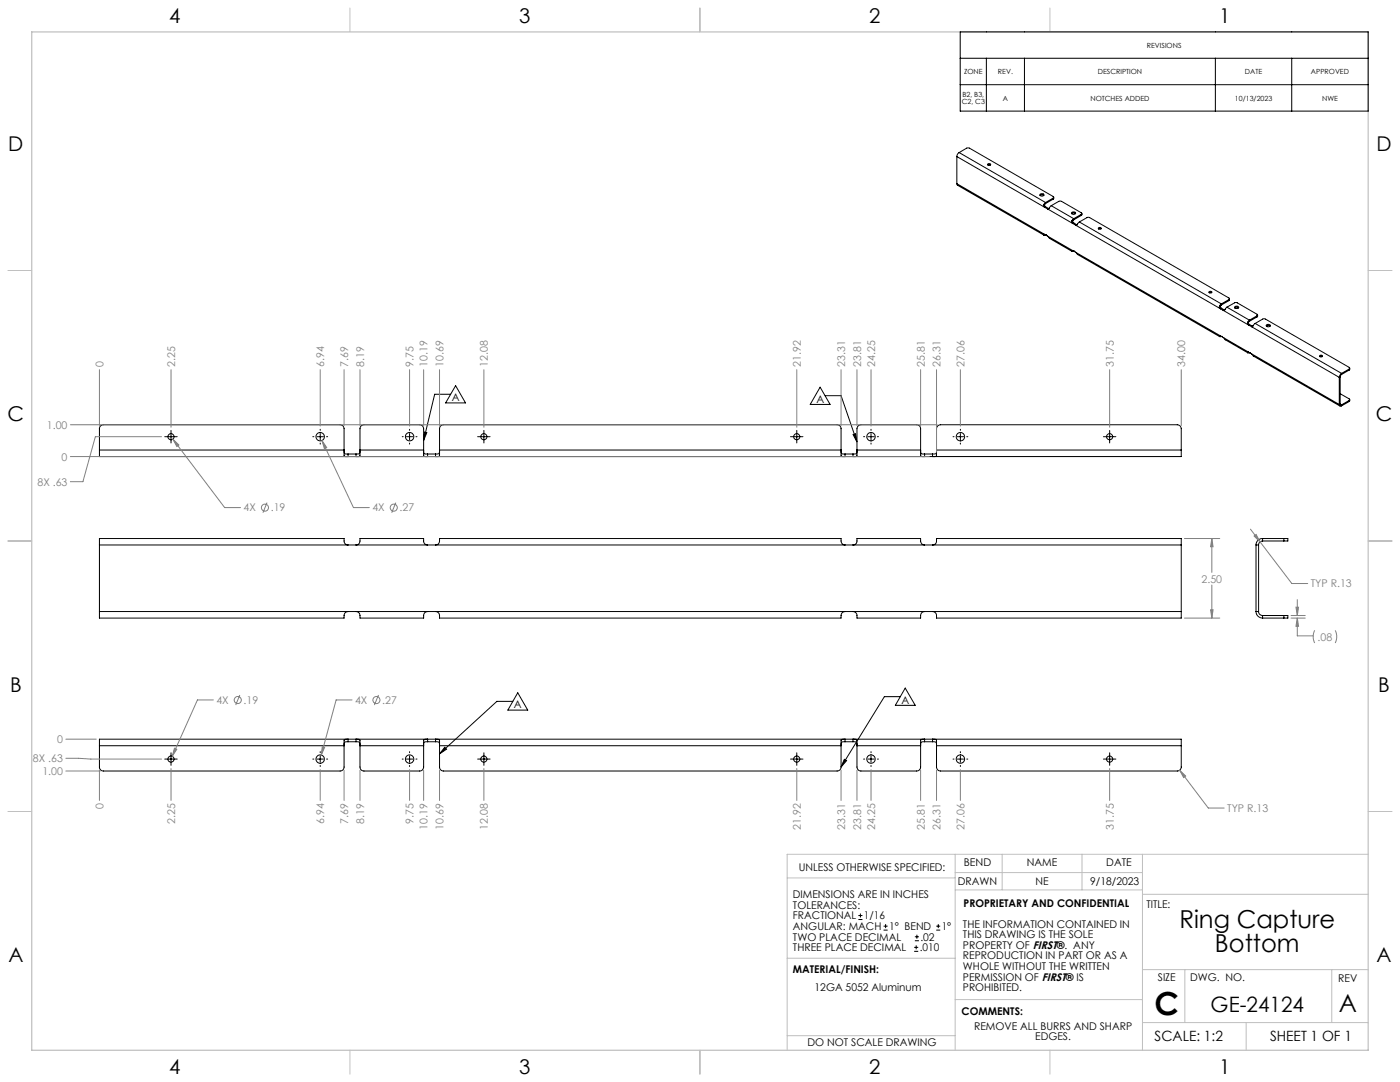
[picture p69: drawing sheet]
<svg xmlns="http://www.w3.org/2000/svg" width="559mm" height="432mm" viewBox="0 0 559 432" stroke-linecap="round" stroke-linejoin="round" font-family="sans-serif">
<defs><g id="words">
<text font-size="12.7" x="460.9" y="405.2">C</text>
<g font-size="9.9">
<text x="470.8" y="370.2">Ring Capture</text>
<text x="485" y="380.1">Bottom</text>
<text x="534.3" y="404.1">A</text>
</g>
<text font-size="8.5" x="483.2" y="404">GE-24124</text>
<g font-size="8.1">
<text x="67.6" y="9.3">4</text>
<text x="207.3" y="9.3">3</text>
<text x="347" y="9.3">2</text>
<text x="486.7" y="9.3">1</text>
<text x="3.3" y="60.1">D</text>
<text x="549.4" y="60.1">D</text>
<text x="3" y="168">C</text>
<text x="549.1" y="168">C</text>
<text x="4" y="276">B</text>
<text x="550.1" y="276">B</text>
<text x="3.3" y="383.9">A</text>
<text x="549.4" y="383.9">A</text>
<text x="67.6" y="428.4">4</text>
<text x="207.3" y="428.4">3</text>
<text x="347" y="428.4">2</text>
<text x="486.7" y="428.4">1</text>
</g>
<g font-size="5.6">
<text x="460.9" y="415.2">SCALE: 1:2</text>
<text x="507" y="415.2">SHEET 1 OF 1</text>
</g>
<g font-size="4.2" fill="#808080">
<text x="41.3" y="146.3" transform="rotate(-90 41.3 146.3)">0</text>
<text x="69.9" y="146.3" transform="rotate(-90 69.9 146.3)">2.25</text>
<text x="129.4" y="146.3" transform="rotate(-90 129.4 146.3)">6.94</text>
<text x="138.9" y="146.3" transform="rotate(-90 138.9 146.3)">7.69</text>
<text x="145.3" y="146.3" transform="rotate(-90 145.3 146.3)">8.19</text>
<text x="165.1" y="146.3" transform="rotate(-90 165.1 146.3)">9.75</text>
<text x="170.7" y="146.3" transform="rotate(-90 170.7 146.3)">10.19</text>
<text x="177" y="146.3" transform="rotate(-90 177 146.3)">10.69</text>
<text x="194.7" y="146.3" transform="rotate(-90 194.7 146.3)">12.08</text>
<text x="319.6" y="146.3" transform="rotate(-90 319.6 146.3)">21.92</text>
<text x="337.3" y="146.3" transform="rotate(-90 337.3 146.3)">23.31</text>
<text x="343.7" y="146.3" transform="rotate(-90 343.7 146.3)">23.81</text>
<text x="349.3" y="146.3" transform="rotate(-90 349.3 146.3)">24.25</text>
<text x="369.1" y="146.3" transform="rotate(-90 369.1 146.3)">25.81</text>
<text x="375.4" y="146.3" transform="rotate(-90 375.4 146.3)">26.31</text>
<text x="385" y="146.3" transform="rotate(-90 385 146.3)">27.06</text>
<text x="444.5" y="146.3" transform="rotate(-90 444.5 146.3)">31.75</text>
<text x="473.1" y="146.3" transform="rotate(-90 473.1 146.3)">34.00</text>
<text x="18.7" y="171.1">1.00</text>
<text x="24.6" y="183.8">0</text>
<text x="15" y="193.8">8X .63</text>
<text x="97.2" y="204.1">4X</text>
<text x="108.1" y="204.1">.19</text>
<text x="148.6" y="204.1">4X</text>
<text x="159.5" y="204.1">.27</text>
<text x="479.6" y="232.5">2.50</text>
<text x="523.2" y="234.4">TYP R.13</text>
<text x="525.9" y="255.7">.08</text>
<text x="86.4" y="280.9">4X</text>
<text x="97.2" y="280.9">.19</text>
<text x="141.7" y="280.9">4X</text>
<text x="152.6" y="280.9">.27</text>
<text x="22.8" y="296.6">0</text>
<text x="13.2" y="304.2">8X .63</text>
<text x="16.9" y="309.3">1.00</text>
<text x="41.3" y="322.9" transform="rotate(-90 41.3 322.9)">0</text>
<text x="69.9" y="328.8" transform="rotate(-90 69.9 328.8)">2.25</text>
<text x="129.4" y="328.8" transform="rotate(-90 129.4 328.8)">6.94</text>
<text x="138.9" y="328.8" transform="rotate(-90 138.9 328.8)">7.69</text>
<text x="145.3" y="328.8" transform="rotate(-90 145.3 328.8)">8.19</text>
<text x="165.1" y="328.8" transform="rotate(-90 165.1 328.8)">9.75</text>
<text x="489.8" y="324.1">TYP R.13</text>
<text x="170.7" y="331.2" transform="rotate(-90 170.7 331.2)">10.19</text>
<text x="177" y="331.2" transform="rotate(-90 177 331.2)">10.69</text>
<text x="194.7" y="331.2" transform="rotate(-90 194.7 331.2)">12.08</text>
<text x="319.6" y="331.2" transform="rotate(-90 319.6 331.2)">21.92</text>
<text x="337.3" y="331.2" transform="rotate(-90 337.3 331.2)">23.31</text>
<text x="343.7" y="331.2" transform="rotate(-90 343.7 331.2)">23.81</text>
<text x="349.3" y="331.2" transform="rotate(-90 349.3 331.2)">24.25</text>
<text x="369.1" y="331.2" transform="rotate(-90 369.1 331.2)">25.81</text>
<text x="375.4" y="331.2" transform="rotate(-90 375.4 331.2)">26.31</text>
<text x="385" y="331.2" transform="rotate(-90 385 331.2)">27.06</text>
<text x="444.5" y="331.2" transform="rotate(-90 444.5 331.2)">31.75</text>
</g>
<g font-size="4.2">
<text x="180.3" y="160.1">A</text>
<text x="325.9" y="160.7">A</text>
<text x="359.8" y="280.8">A</text>
<text x="205.1" y="282.7">A</text>
<text x="318.8" y="347.7">UNLESS OTHERWISE SPECIFIED:</text>
<text x="384.7" y="345.7">BEND</text>
<text x="409.9" y="345.7">NAME</text>
<text x="441.6" y="345.7">DATE</text>
<text x="382.3" y="353.3">DRAWN</text>
<text x="413.4" y="353.3">NE</text>
<text x="435.1" y="353.3">9/18/2023</text>
<text x="316.5" y="358.5">DIMENSIONS ARE IN INCHES</text>
<text x="316.5" y="362.7">TOLERANCES:</text>
<text x="384.6" y="361.9">PROPRIETARY AND CONFIDENTIAL</text>
<text x="457.6" y="362.3">TITLE:</text>
<text x="316.5" y="371.2">ANGULAR: MACH</text>
<text x="316.5" y="366.9">FRACTIONAL</text>
<text x="344.8" y="366.9">1/16</text>
<text x="354.9" y="371.2">1° BEND</text>
<text x="375.9" y="371.2">1°</text>
<text x="384.4" y="370.2">THE INFORMATION CONTAINED IN</text>
<text x="316.5" y="375.4">TWO PLACE DECIMAL</text>
<text x="367.4" y="375.4">.02</text>
<text x="384.4" y="374.4">THIS DRAWING IS THE SOLE</text>
<text x="316.5" y="379.6">THREE PLACE DECIMAL</text>
<text x="367.1" y="379.6">.010</text>
<text x="384.4" y="378.6">PROPERTY OF FIRST®. ANY</text>
<text x="384.4" y="382.9">REPRODUCTION IN PART OR AS A</text>
<text x="316.5" y="388.4">MATERIAL/FINISH:</text>
<text x="384.4" y="387.1">WHOLE WITHOUT THE WRITTEN</text>
<text x="325.1" y="395.6">12GA 5052 Aluminum</text>
<text x="384.4" y="391.3">PERMISSION OF FIRST® IS</text>
<text x="384.4" y="395.6">PROHIBITED.</text>
<text x="462.2" y="391.3">SIZE</text>
<text x="475.1" y="391.3">DWG. NO.</text>
<text x="534.1" y="391.8">REV</text>
<text x="383.8" y="405.1">COMMENTS:</text>
<text x="388.8" y="410.9">REMOVE ALL BURRS AND SHARP</text>
<text x="322.3" y="417.6">DO NOT SCALE DRAWING</text>
<text x="413.2" y="415.2">EDGES.</text>
</g>
<g font-size="2.8">
<text x="457.8" y="19">REVISIONS</text>
<text x="384.8" y="29.6">ZONE</text>
<text x="398.3" y="29.6">REV.</text>
<text x="438.2" y="29.6">DESCRIPTION</text>
<text x="496.9" y="29.6">DATE</text>
<text x="523.3" y="29.6">APPROVED</text>
<text x="383.9" y="41.5">C2, C3</text>
<text x="384.1" y="38.7">B2, B3,</text>
<text x="400.3" y="40.1">A</text>
<text x="435.3" y="40.1">NOTCHES ADDED</text>
<text x="492.9" y="40.1">10/13/2023</text>
<text x="527.7" y="40.1">NWE</text>
</g>
</g></defs>
<g fill="none" stroke="#c0c0c0" stroke-width=".4">
<path d="M139.7 3.2v9.5M279.4 3.2v9.5M419.1 3.2v9.5M3.1 107.9h9.6M546.1 107.9h9.5M3.1 215.9h9.6M546.1 215.9h9.5M3.1 323.8h9.6M546.1 323.8h9.5M314.2 350.3h67M381.2 340.9v78.2M381.2 355.1h74.8"/>
<path d="M381.2 348.2h74.8M400 340.9v14.2M431.9 340.9v14.2M456 340.9v78.2M456 356.9h90.1M546.1 340.9h-231.9v78.2M314.2 382.4h67.2M381.2 398.9h74.8M456 387h90.1M472.9 387v21.1M531.6 387v21.1M139.7 419.1v9.6"/>
<path d="M279.4 419.1v9.6M314.2 413.3h67M419.1 419.1v9.6M456 408.1h90.1M497.4 408.1v11"/>
</g>
<path d="M12.7 12.7h533.4v406.4h-533.4z" fill="none" stroke="#c0c0c0" stroke-width=".5"/>
<g fill="none" stroke="#000" stroke-width=".4">
<path d="M383.3 12.7h162.8v31.6h-162.8zM383.3 23.2h162.8M383.3 33.8h162.8M393.7 23.2v21.1M408.9 23.2v21.1M485.1 23.2v21.1M515.6 23.2v21.1M381.9 73.3l.3 .6 34.5 19.9M381.9 73.3l35.1 20.3M381.9 62.5v10.8M381.9 62.5l35.1 20.2M382.8 60.9l-.6 .7-.3 .9"/>
<path d="M382.8 60.9l3-1.8h1.2l33.4 19.3 .2 .3-.2 .4M382.8 60.9l34.5 19.9M394.3 65.5a.54 .54 0 0 1 .6-.3 .54 .54 0 0 1 .4 .7h-.9zM394.3 65.8h1M415.1 78l.6-.3 .9 .3M415.2 77.5a.79 .79 0 0 1 .9-.2 .79 .79 0 0 1 .5 .7 .75 .75 0 0 1-.9 .4 .75 .75 0 0 1-.5-.9zM420.4 79.1l-3.1 1.7M420.4 79.1v.4M420.4 79.5l-3.1 1.7M420.6 78.7l-.2 .8M416.6 81.6v.5l.4 .6M416.6 93.8h.7"/>
<path d="M417 93.6l-.3-.1-.1 .3M417 93.6l1.1 .6M417 82.7l1.1 .7M417 93.6l-.4 .2M417.3 80.8l-.7 .8M417.3 81.2l-.4 .6 .4 .7M417.3 93.8h.1M417.3 82.5l-.3 .2M417.3 82.5l1.2 .7M417.3 81.2l-.7 .4M417.3 80.8v.4M418.1 94.2l.8 .9 9 5.2"/>
<path d="M418.1 94.2l10.1 5.8M418.1 83.4l10.1 5.8M418.5 83.2h.2M418.5 83.2l-.4 .2M419.6 82.1l-1 1.2-.5 .1M419.6 82.1l3-1.7 .9-.1 8.1 4.6 .2 .3-.2 .3M419.6 82.1l9 5.2M427.7 84.9a.82 .82 0 0 1 .9-.4 .82 .82 0 0 1 .6 .8 .89 .89 0 0 1-1.5-.4zM427.7 85.3l.6-.3 1 .3M427.8 88.1v.5l.4 .6M428.2 89.2l1.1 .7M428.6 87.3l-.8 .8"/>
<path d="M428.6 87.7l-.4 .6 .4 .7M428.6 89l-.4 .2M428.6 89l1.1 .6M428.6 87.7l-.8 .4M428.6 87.3v.4M429.3 89.9l57.9 33.3M429.7 89.6l.2 .1M429.7 89.6l-.4 .3M430.8 88.6l-1 1.2-.5 .1M430.8 88.6l3.2-1.8h.8l55.7 32.1 .2 .3-.2 .4M430.8 88.6l56.7 32.7M431.6 85.5l-3 1.8"/>
<path d="M431.6 85.5v.5M431.6 86l-3 1.7M431.8 85.2l-.2 .8M438.4 91a.55 .55 0 0 1 .7-.3 .55 .55 0 0 1 .3 .7h-.9zM439.4 91.3h-.9M439.4 91.3h.1M427.8 100.3h.8M428.2 100h-.3l-.1 .3M428.2 100l1.1 .7M428.2 100l-.4 .3M428.6 100.3h.1M429.3 100.7l.8 .9 56.7 32.7"/>
<path d="M429.3 100.7l57.9 33.4M482.6 116.8h1M482.7 116.3l1 .2a.52 .52 0 0 1-.6 .4 .52 .52 0 0 1-.4-.6zM490.5 119.6l-3 1.7M490.5 119.6v.4M490.5 120l-3 1.7M490.7 119.2l-.2 .8M486.8 122.1l-.1 .5 .5 .6M486.8 134.3h.7M487.2 134.1l-.4-.1v.3M487.2 134.1l1 .6M487.2 123.2l1 .7"/>
<path d="M487.2 134.1l-.4 .2M487.5 121.3l-.7 .8M487.5 121.7l-.4 .6 .4 .7M487.5 134.3h.1M487.5 123l-.3 .2M487.5 123l1.1 .6M487.5 121.7l-.7 .4M487.5 121.3v.4M488.2 134.7l.8 .9M488.2 134.7l10.2 5.8M488.2 123.9l10.2 5.8M488.6 123.6l.2 .1"/>
<path d="M488.6 123.6l-.4 .3M489 135.6h.1M489.1 135.6l9 5.2M489.7 122.6l-1 1.2-.5 .1M489.7 122.6l3.2-1.8h.8l8 4.6 .3 .3-.3 .3M489.7 122.6l9 5.2M492.8 122.9l.6-.3 .9 .3M492.9 122.4a.74 .74 0 0 1 .9-.4 .74 .74 0 0 1 .4 1 .8 .8 0 0 1-.8 .2 .8 .8 0 0 1-.5-.8zM498 128.6l-.1 .5 .5 .6M498.4 129.7l1.1 .7M498.7 127.8l-.7 .8M498.7 128.2l-.4 .6 .4 .7"/>
<path d="M498.7 129.5l-.3 .2M498.7 129.5l1.2 .6M498.7 128.2l-.7 .4M498.7 127.8v.4M499.5 130.4l35.1 20.2M499.9 130.1l.2 .1M499.9 130.1l-.4 .3M501 129.1l-1 1.2-.5 .1M501 129.1l3.1-1.8h.9l33.5 19.3 .2 .3-.2 .4M501 129.1l34.5 19.9M501.7 126l-3 1.8M501.7 126v.5"/>
<path d="M501.7 126.5l-3 1.7M502 125.7l-.3 .8M505.5 130.1l.6-.2 .9 .2M505.5 129.7a.75 .75 0 0 1 .9-.3 .75 .75 0 0 1 .5 .8 .79 .79 0 0 1-.9 .3 .79 .79 0 0 1-.5-.8zM179.8 157.3h-6.3l-4.4 18.5M181.9 153.9l3.9 6.9h-7.9zM327.3 154.5l4 6.9h-7.9zM329.4 157.9h6.3l6.4 18.5M498 140.8h.7M498.4 140.5h-.4v.3M498.4 140.5l1.1 .7M498.4 140.5l-.4 .3"/>
<path d="M498.7 140.8h.1M499.5 141.2l.7 .9 34.6 19.9M499.5 141.2l35.1 20.2M526.7 142a.55 .55 0 0 1 .7-.3 .55 .55 0 0 1 .3 .6h-.9zM526.8 142.3h1M534.6 150.6v10.8M534.9 157.1l3.6 2.1 .2 .2-.2 .4M534.9 150.4l-.3 .2M534.9 150.4v10.8M535.5 149l-.7 .7-.2 .9M535.5 149.4l-.6 1M535.5 149v.4"/>
<path d="M538.5 147.3l-3 1.7M538.5 147.3v.4M538.5 159.8v.4M538.5 147.7l-3 1.7M538.5 159.8l-3 1.8M538.7 146.9l-.2 .8M538.7 159.5l-.2 .7M39.7 179.6v-8.5a1.57 1.57 0 0 1 1.6-1.6h94.4a1.57 1.57 0 0 1 1.6 1.6v8.5M39.7 179.6v2.6h431.8v-2.6M39.7 179.6h97.6M65.8 174.3h4.9M68.3 171.8v5"/>
<path d="M124.8 174.3h.5M126.5 174.3h2.6M127.8 171.3v.4M127.8 173v2.5M127.8 176.8v.4M130.4 174.3h.4M137.3 179.6v1.2a1.13 1.13 0 0 0 .3 1.3 1.13 1.13 0 0 0 1.3 .1v-1M137.3 179.6l.2 1.3 1.4 .3M143.7 179.6v-8.5a1.57 1.57 0 0 1 1.6-1.6h22.2a1.57 1.57 0 0 1 1.6 1.6v8.5M143.7 179.6v.9a1.24 1.24 0 0 1-.2 1.4 1.24 1.24 0 0 1-1.4 .3v-1M143.7 179.6l-.3 1.4-1.3 .2M143.7 179.6h25.4"/>
<path d="M160.5 174.3h.4M162.2 174.3h2.5M163.5 171.3v.4M163.5 173v2.5M163.5 176.8v.4M166 174.3h.4M169.1 179.6v1.2a1.13 1.13 0 0 0 .3 1.3 1.13 1.13 0 0 0 1.3 .1v-1M169.1 179.6l.1 1.3 1.5 .3M169.4 172.4l1 .2-1.3 3.2zM175.4 179.6v-8.5a1.57 1.57 0 0 1 1.6-1.6h157.1a1.57 1.57 0 0 1 1.6 1.6v8.5M175.4 179.6v.9a1.24 1.24 0 0 1-.1 1.4 1.24 1.24 0 0 1-1.5 .3v-1M175.4 179.6l-.2 1.4-1.4 .2"/>
<path d="M175.4 179.6h160.3M190.6 174.3h5M193.1 171.8v5M315.5 174.3h5M318 171.8v5M335.7 179.6v.9a1.24 1.24 0 0 0 .2 1.4 1.24 1.24 0 0 0 1.4 .3v-1M335.7 179.6l.2 1.3 1.4 .3M340.5 173.4l1-.3 .6 3.3zM342.1 179.6v-8.5a1.63 1.63 0 0 1 1.5-1.6h22.3a1.57 1.57 0 0 1 1.6 1.6v8.5M342.1 179.6v1.2a1.13 1.13 0 0 1-.3 1.3 1.13 1.13 0 0 1-1.3 .1v-1M342.1 179.6l-.3 1.4-1.3 .2M342.1 179.6h25.4"/>
<path d="M344.7 174.3h.4M346.4 174.3h2.5M347.7 171.3v.4M347.7 173v2.5M347.7 176.8v.4M350.2 174.3h.4M367.5 179.6v.9a1.24 1.24 0 0 0 .1 1.4 1.24 1.24 0 0 0 1.4 .3v-1M367.5 179.6l.1 1.3 1.4 .3M373.8 179.6v-8.5a1.63 1.63 0 0 1 1.6-1.6h94.5a1.63 1.63 0 0 1 1.6 1.6v8.5M373.8 179.6v1.2a1.13 1.13 0 0 1-.3 1.3 1.13 1.13 0 0 1-1.3 .1v-1M373.8 179.6l-.2 1.4-1.4 .2M373.8 179.6h97.7"/>
<path d="M380.4 174.3h.4M382.1 174.3h2.5M383.3 171.3v.4M383.3 173v2.5M383.3 176.8v.4M385.9 174.3h.4M440.4 174.3h5M442.9 171.8v5M534.6 161.4a.56 .56 0 0 0 .2 .6 .56 .56 0 0 0 .7 0M534.9 161.2l.2 .4h.4M534.9 161.2l-.3 .2M534.9 161.2l.6 .4"/>
<path d="M535.5 161.6v.4M538.5 160.2l-3 1.8M138.9 181.2h3.2M170.7 181.2h3.1M337.3 181.2h3.2M369 181.2h3.2M39.7 217.5v-2.6h97.6v.3a1.99 1.99 0 0 0 1.6 2.3M39.7 217.5v26.6M39.7 217.5h431.8M142.1 217.5a2.1 2.1 0 0 0 1.6-2.5l25.4-.1v.3a1.99 1.99 0 0 0 1.6 2.3M173.8 217.5a2.1 2.1 0 0 0 1.6-2.5l160.3-.1v.3a1.99 1.99 0 0 0 1.6 2.3M340.5 217.5a2.1 2.1 0 0 0 1.6-2.5l25.4-.1v.3a1.99 1.99 0 0 0 1.5 2.3"/>
<path d="M372.2 217.5a2.1 2.1 0 0 0 1.6-2.5l97.7-.1v2.6M471.5 217.5v26.6M501.3 217.5h1.1M501.3 217.5v26.6M502.4 217.5v26.6M503.9 215.9a1.63 1.63 0 0 0-1.5 1.6M503.9 214.9a2.53 2.53 0 0 0-2.6 2.6M503.9 214.9h8.5M503.9 214.9v1M503.9 215.9h8.5M512.4 214.9h1.6v1h-1.6M512.4 214.9v1"/>
<path d="M39.7 244.1v2.6h97.6v-.3a1.99 1.99 0 0 1 1.6-2.3M39.7 244.1h431.8M142.1 244.1a2.12 2.12 0 0 1 1.6 2.5l25.4 .1v-.3a1.99 1.99 0 0 1 1.6-2.3M173.8 244.1a2.12 2.12 0 0 1 1.6 2.5l160.3 .1v-.3a1.99 1.99 0 0 1 1.6-2.3M340.5 244.1a2.12 2.12 0 0 1 1.6 2.5l25.4 .1v-.3a1.99 1.99 0 0 1 1.5-2.3M372.2 244.1a2.12 2.12 0 0 1 1.6 2.5l97.7 .1v-2.6M501.3 244.1a2.59 2.59 0 0 0 2.6 2.6M501.3 244.1h1.1M502.4 244.1a1.57 1.57 0 0 0 1.5 1.5M503.9 246.7h8.5M503.9 245.6v1.1M503.9 245.6h8.5"/>
<path d="M512.4 245.6h1.6v1.1h-1.6M512.4 245.6v1.1M204.7 279.9h-6.4l-22.9 20.9M206.7 276.5l3.9 6.9h-7.9zM359.3 278h-6.3l-17.3 28.1M361.3 274.6l4 6.9h-7.9zM39.7 297.6v8.5a1.57 1.57 0 0 0 1.6 1.6h94.4a1.57 1.57 0 0 0 1.6-1.6v-8.5M39.7 297.6v-2.6h431.8v2.6M39.7 297.6h97.6M127.8 300v.4M138.9 296v-1h-.5a1.13 1.13 0 0 0-1.1 1.7v.9M138.9 296l-1.3 .2-.3 1.4"/>
<path d="M138.9 296h3.2M142.1 296v-1h.5a1.13 1.13 0 0 1 1.1 .5 1.13 1.13 0 0 1 0 1.2v.9M142.1 296l1.4 .3 .2 1.3M143.7 297.6v8.5a1.57 1.57 0 0 0 1.6 1.6h22.2a1.57 1.57 0 0 0 1.6-1.6v-8.5M143.7 297.6h25.4M163.5 300v.4M170.7 296v-1h-.6a1.13 1.13 0 0 0-1 1.7v.9M170.7 296l-1.4 .2-.2 1.4M170.7 296h3.1M173.8 296v-1h.6a1.13 1.13 0 0 1 1 .5 1.13 1.13 0 0 1 0 1.2v.9M173.8 296l1.5 .3 .1 1.3M175.4 297.6v8.5a1.57 1.57 0 0 0 1.6 1.6h157.1a1.57 1.57 0 0 0 1.6-1.6"/>
<path d="M175.4 297.6h160.3M177.5 298.2l.7 .8-2.8 1.8zM335.7 297.6v8.5M337.3 296v-1h-.5a1.13 1.13 0 0 0-1.1 .5 1.13 1.13 0 0 0 0 1.2v.9M337.3 296l-1.3 .2-.3 1.4M337.3 296h3.2M340.5 296v-1h.5a1.13 1.13 0 0 1 1.1 .5 1.13 1.13 0 0 1 0 1.2v.9M340.5 296l1.4 .3 .2 1.3M342.1 297.6v8.5a1.63 1.63 0 0 0 1.5 1.6h22.3a1.57 1.57 0 0 0 1.6-1.6v-8.5M342.1 297.6h25.4M347.7 300v.4M369 296v-1h-.5a1.13 1.13 0 0 0-1.1 .5 1.13 1.13 0 0 0 .1 1.2v.9"/>
<path d="M369 296l-1.3 .2-.2 1.4M369 296h3.2M372.2 296v-1h.5a1.13 1.13 0 0 1 1.1 .5 1.13 1.13 0 0 1 0 1.2v.9M372.2 296l1.5 .3 .1 1.3M373.8 297.6v8.5a1.63 1.63 0 0 0 1.6 1.6h94.5a1.63 1.63 0 0 0 1.6-1.6v-8.5M373.8 297.6h97.7M383.3 300v.4M65.8 302.9h4.9M68.3 300.4v5M124.8 302.9h.5M126.5 302.9h2.6M127.8 301.7v2.5"/>
<path d="M127.8 305.5v.4M130.4 302.9h.4M160.5 302.9h.4M162.2 302.9h2.5M163.5 301.7v2.5M163.5 305.5v.4M166 302.9h.4M190.6 302.9h5M193.1 300.4v5M315.5 302.9h5M318 300.4v5M337 303l.9 .6-2.2 2.5z"/>
<path d="M344.7 302.9h.4M346.4 302.9h2.5M347.7 301.7v2.5M347.7 305.5v.4M350.2 302.9h.4M380.4 302.9h.4M382.1 302.9h2.5M383.3 301.7v2.5M383.3 305.5v.4M385.9 302.9h.4M440.4 302.9h5M442.9 300.4v5"/>
<circle cx="68.3" cy="174.3" r="1.23"/>
<circle cx="127.8" cy="174.3" r="1.69"/>
<circle cx="163.5" cy="174.3" r="1.69"/>
<circle cx="193.1" cy="174.3" r="1.23"/>
<circle cx="318" cy="174.3" r="1.23"/>
<circle cx="347.7" cy="174.3" r="1.69"/>
<circle cx="383.3" cy="174.3" r="1.69"/>
<circle cx="442.9" cy="174.3" r="1.23"/>
<circle cx="68.3" cy="302.9" r="1.24"/>
<circle cx="127.8" cy="302.9" r="1.69"/>
<circle cx="163.5" cy="302.9" r="1.69"/>
<circle cx="193.1" cy="302.9" r="1.24"/>
<circle cx="318" cy="302.9" r="1.24"/>
<circle cx="347.7" cy="302.9" r="1.69"/>
<circle cx="383.3" cy="302.9" r="1.69"/>
<circle cx="442.9" cy="302.9" r="1.24"/>
</g>
<g fill="none" stroke="#808080" stroke-width=".4">
<path d="M39.7 147.5v22.3M68.3 147.5v23M127.8 147.5v22.5M137.3 147.5v22.3M143.7 147.5v22.3M163.5 147.5v22.5M169.1 147.5v22.3M175.4 147.5v22.3M193.1 147.5v23M318 147.5v23M335.7 147.5v22.3M342.1 147.5v22.3"/>
<path d="M347.7 147.5v22.5M367.5 147.5v22.3M373.8 147.5v32.9M383.3 147.5v22.5M442.9 147.5v23M471.5 147.5v22.3M28.1 169.5h346M64.5 174.3h-26.4l-5 17.9h-5M69 175.3l2.4 2.3-.8 .6zM69 175.3l20.7 27.3h6.3M128.5 175.8l1.9 2.8-.9 .4zM128.5 175.8l12.6 26.8h6.3"/>
<path d="M28.1 182.2h342.8M106.6 200.6l-1.6 4M158 200.6l-1.6 4M472.8 214.9h14.1M483.7 214.9l.5 3.3h-1zM483.7 214.9v13.5M499.1 211.2l3.9 5.1M500.6 213.9l.8-.6 1.6 3zM503 216.3l12.6 16.6h6.4M483.7 233.5v13.2M517.8 239.3v6.3M472.8 246.7h14.1"/>
<path d="M483.2 243.3h1l-.5 3.4zM515.3 246.7h5.7M515.3 245.6h5.7M517.3 242.3h1l-.5 3.3zM517.8 246.7l.5 3.2h-1zM517.8 246.7v7.1h6.4M524.8 251.6l-.6 2 .1 1.7 .5 1.3M532.9 251.6l.6 2-.6 3M85.2 279.3h-6.4l-10 22.5M95.7 277.4l-1.6 4M140.5 279.3h-6.3l-6 22M151.1 277.4l-1.7 4"/>
<path d="M26.3 295h12.1M69.6 298.6l1 .4-1.8 2.8zM128.6 298l1 .2-1.4 3.1zM26.3 302.6l10 .3h28.2M26.3 307.7h13.7M39.7 307.4v12M68.3 306.7v12.7M127.8 307.2v12.2M137.3 307.4v12M143.7 307.4v12M163.5 307.2v12.2M169.1 307.4v12"/>
<path d="M175.4 307.4v12M193.1 306.7v12.7M318 306.7v12.7M335.7 307.4v12M342.1 307.4v12M347.7 307.2v12.2M367.5 307.4v12M373.8 307.4v12M383.3 307.2v12.2M442.9 306.7v12.7M470.9 307.4l2.4 2.3-.9 .6zM470.9 307.4l11.4 15.1h6.3"/>
<circle cx="105.8" cy="202.6" r="1.42"/>
<circle cx="157.2" cy="202.6" r="1.42"/>
<circle cx="94.9" cy="279.4" r="1.41"/>
<circle cx="150.2" cy="279.4" r="1.41"/>
</g>
<path d="M340.5 173.4l1-.3 .6 3.3zM169.4 172.4l1 .2-1.3 3.2zM177.5 298.2l.7 .8-2.8 1.8zM337 303l.9 .6-2.2 2.5z" fill="#000"/>
<path d="M483.2 243.3h1l-.5 3.4zM483.7 214.9l.5 3.3h-1zM517.3 242.3h1l-.5 3.3zM517.8 246.7l.5 3.2h-1zM500.6 213.9l2.4 2.4-1.6-3zM128.5 175.8l1 3.2 .9-.4zM69 175.3l1.6 2.9 .8-.6zM470.9 307.4l1.5 2.9 .9-.6zM69.6 298.6l-.8 3.2 1.8-2.8zM128.6 298l-.4 3.3 1.4-3.1z" fill="#808080"/>
<g fill="none" stroke="#000" stroke-width=".4">
<path d="M342.6 367h1.6M342.6 365.4h1.6M343.4 364.6v1.5M352.7 371.2h1.6M352.7 369.6h1.6M353.5 368.8v1.6M364.9 379.7h1.6M364.9 378.1h1.6M365.2 375.4h1.6M365.2 373.8h1.6M365.7 377.3v1.5M366 373v1.6"/>
<path d="M373.7 371.2h1.6M373.7 369.6h1.6M374.5 368.8v1.6"/>
</g>
<use href="#words"/>
</svg>
